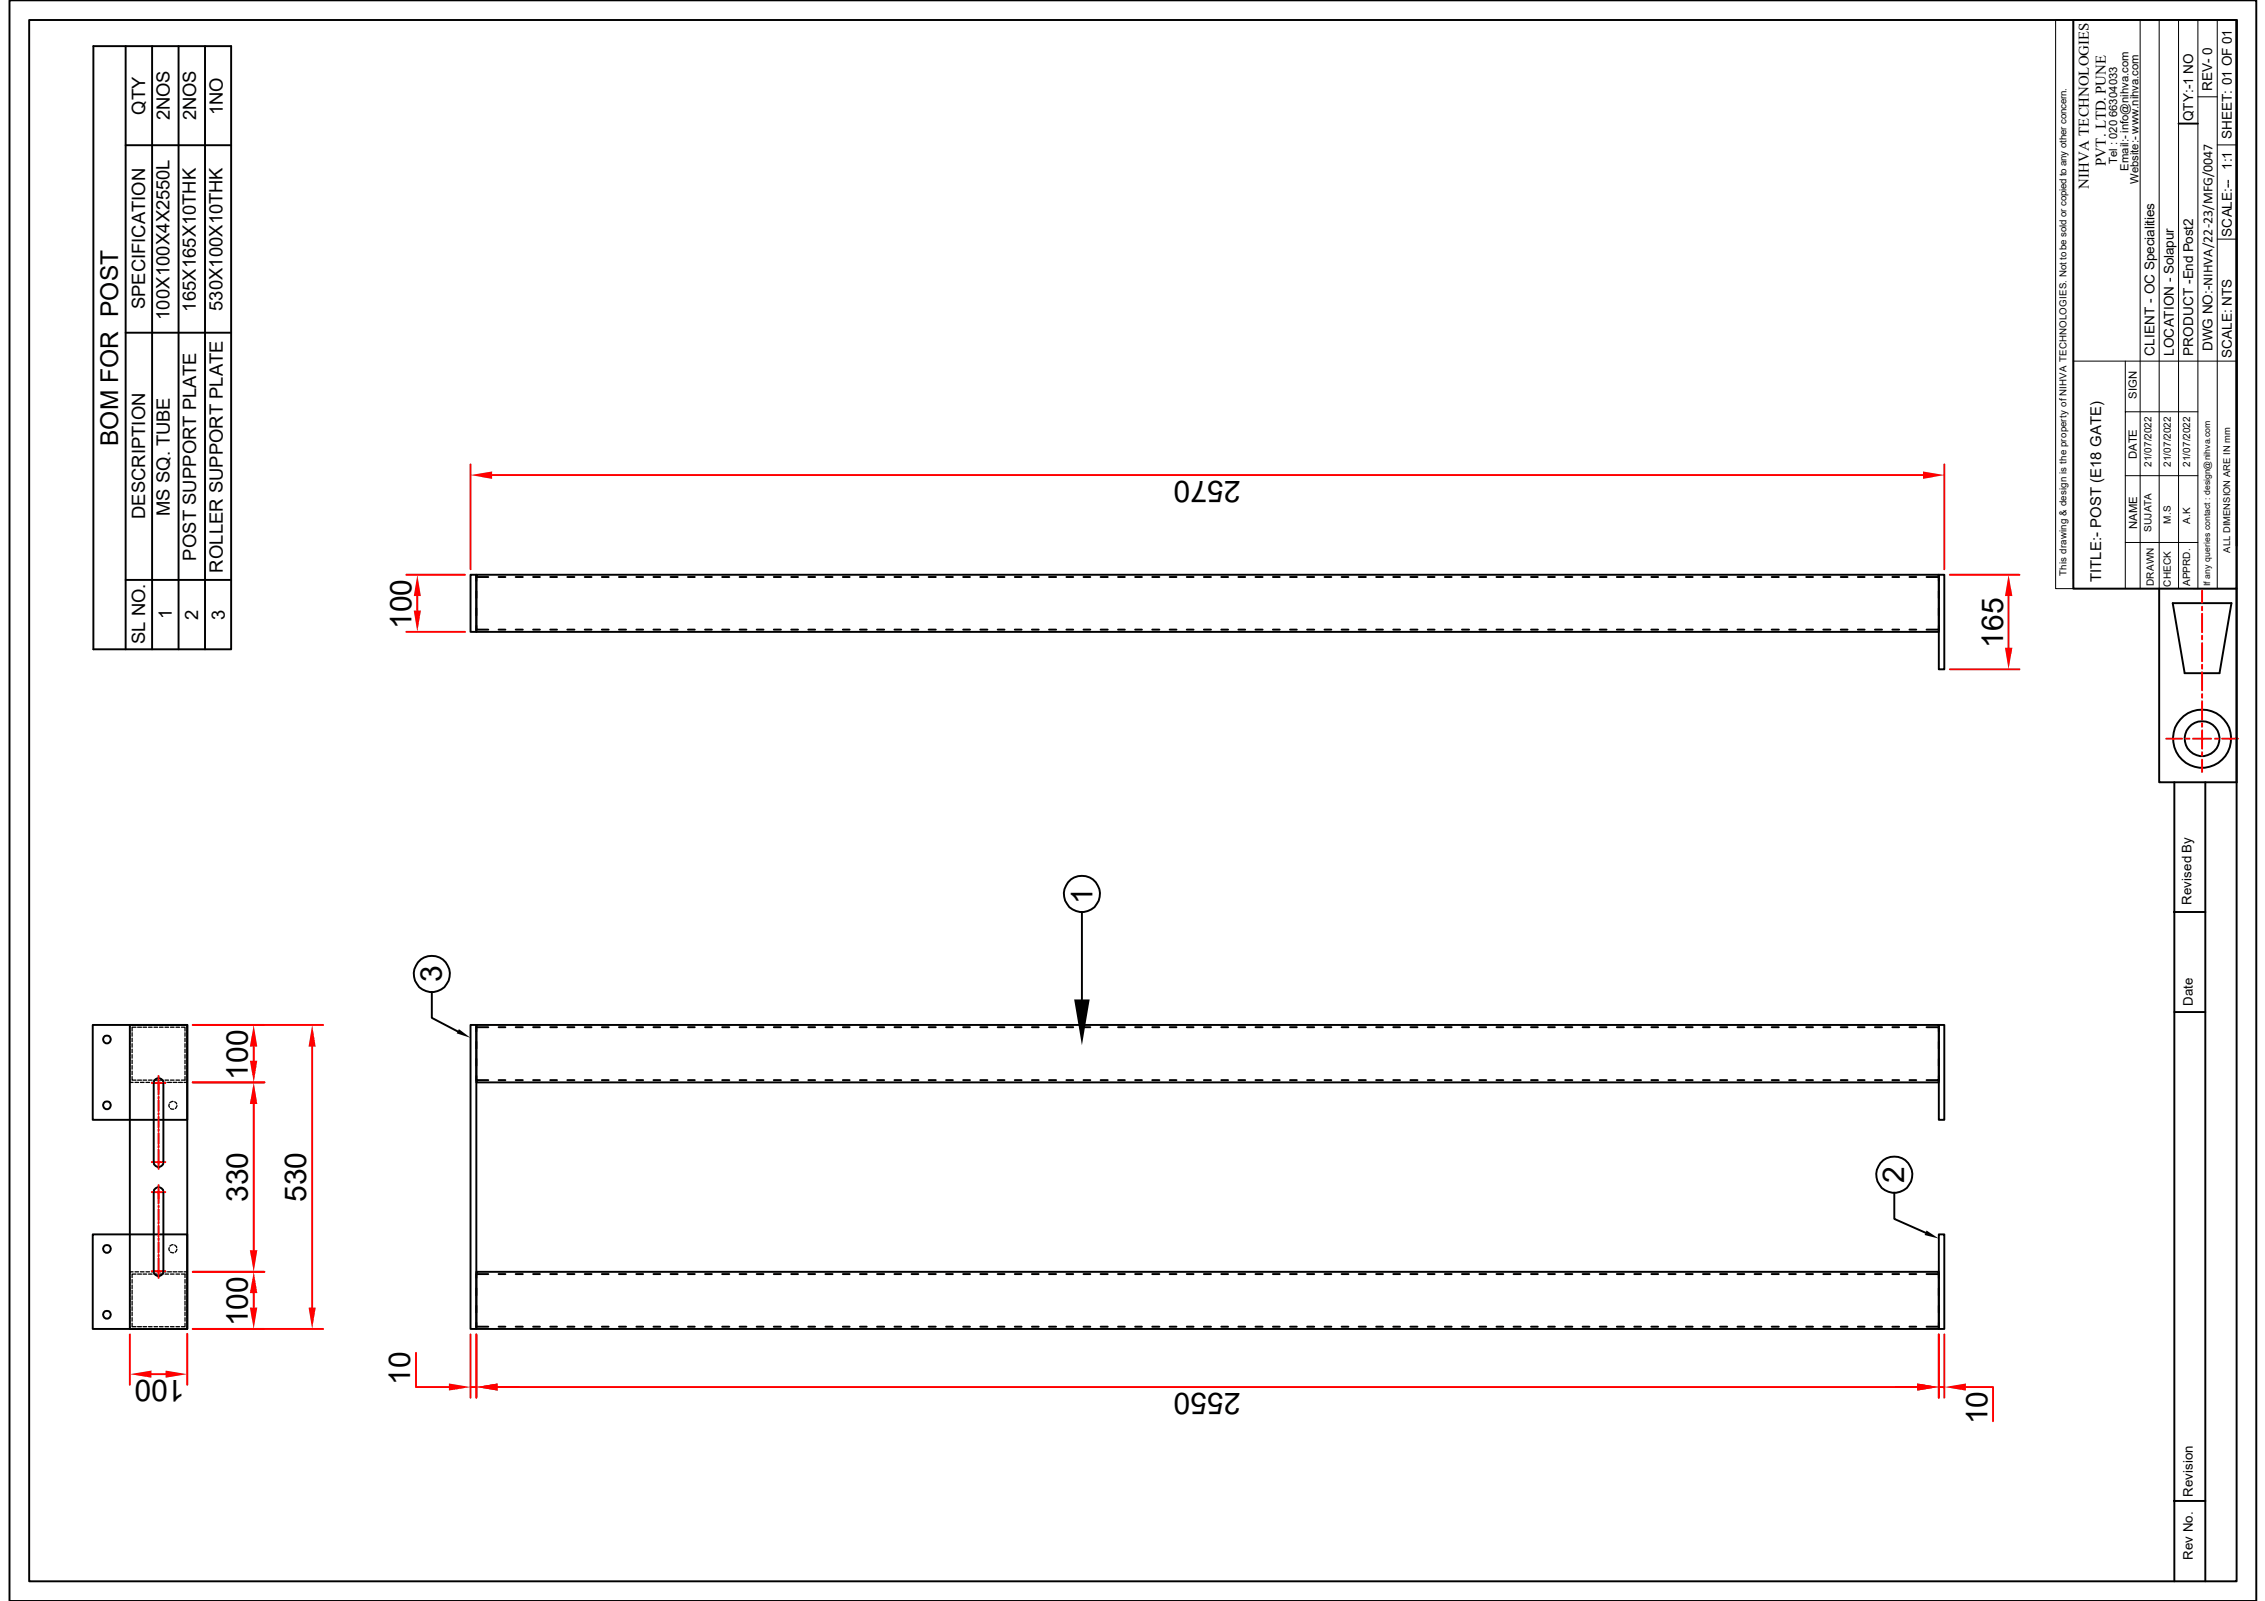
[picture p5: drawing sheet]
<svg xmlns="http://www.w3.org/2000/svg" width="297mm" height="210mm" viewBox="0 0 297 210" stroke-linecap="round" stroke-linejoin="round" font-family="sans-serif">
<defs><g id="words">
<g font-size="3.9">
<text x="162.7" y="63" transform="rotate(180 162.7 63)">2570</text>
<text x="54" y="82.5" transform="rotate(-90 54 82.5)">100</text>
<text x="262.7" y="85" transform="rotate(-90 262.7 85)">165</text>
<text x="143.3" y="118.5" transform="rotate(-90 143.3 118.5)">1</text>
<text x="57.9" y="128.8" transform="rotate(-90 57.9 128.8)">3</text>
<text x="32.5" y="141.6" transform="rotate(-90 32.5 141.6)">100</text>
<text x="249.7" y="155.1" transform="rotate(-90 249.7 155.1)">2</text>
<text x="32.5" y="157.6" transform="rotate(-90 32.5 157.6)">330</text>
<text x="40.2" y="157.6" transform="rotate(-90 40.2 157.6)">530</text>
<text x="32.5" y="173.9" transform="rotate(-90 32.5 173.9)">100</text>
<text x="24.2" y="180.9" transform="rotate(180 24.2 180.9)">100</text>
<text x="53.8" y="181.6" transform="rotate(-90 53.8 181.6)">10</text>
<text x="162.7" y="182.6" transform="rotate(180 162.7 182.6)">2550</text>
<text x="260.6" y="186.8" transform="rotate(-90 260.6 186.8)">10</text>
</g>
<text font-size="3.2" x="15.5" y="58.5" transform="rotate(-90 15.5 58.5)">BOM FOR POST</text>
<g font-size="2.4">
<text x="19" y="15.1" transform="rotate(-90 19 15.1)">QTY</text>
<text x="22.3" y="15.8" transform="rotate(-90 22.3 15.8)">2NOS</text>
<text x="25.7" y="15.8" transform="rotate(-90 25.7 15.8)">2NOS</text>
<text x="29.2" y="15.1" transform="rotate(-90 29.2 15.1)">1NO</text>
<text x="19.1" y="40.6" transform="rotate(-90 19.1 40.6)">SPECIFICATION</text>
<text x="22.2" y="41.9" transform="rotate(-90 22.2 41.9)">100X100X4X2550L</text>
<text x="25.7" y="40.9" transform="rotate(-90 25.7 40.9)">165X165X10THK</text>
<text x="29.2" y="40.8" transform="rotate(-90 29.2 40.8)">530X100X10THK</text>
<text x="19.1" y="68.1" transform="rotate(-90 19.1 68.1)">DESCRIPTION</text>
<text x="22.3" y="67.7" transform="rotate(-90 22.3 67.7)">MS SQ. TUBE</text>
<text x="25.7" y="73.5" transform="rotate(-90 25.7 73.5)">POST SUPPORT PLATE</text>
<text x="29.2" y="75.1" transform="rotate(-90 29.2 75.1)">ROLLER SUPPORT PLATE</text>
<text x="22.5" y="81.2" transform="rotate(-90 22.5 81.2)">1</text>
<text x="26" y="81.2" transform="rotate(-90 26 81.2)">2</text>
<text x="29.5" y="81.2" transform="rotate(-90 29.5 81.2)">3</text>
<text x="19.1" y="84.5" transform="rotate(-90 19.1 84.5)">SL NO.</text>
</g>
<g font-size="1.9">
<text x="276.2" y="21.7" transform="rotate(-90 276.2 21.7)">PVT. LTD. PUNE</text>
<text x="273.9" y="24.8" transform="rotate(-90 273.9 24.8)">NIHVA TECHNOLOGIES</text>
<text x="275.5" y="76.3" transform="rotate(-90 275.5 76.3)">TITLE:- POST (E18 GATE)</text>
</g>
<g font-size="1.8">
<text x="290.1" y="11.9" transform="rotate(-90 290.1 11.9)">REV- 0</text>
<text x="287.6" y="15.9" transform="rotate(-90 287.6 15.9)">QTY:-1 NO</text>
<text x="292.7" y="22.3" transform="rotate(-90 292.7 22.3)">1:1</text>
<text x="292.7" y="18.2" transform="rotate(-90 292.7 18.2)">SHEET: 01 OF 01</text>
<text x="292.7" y="31" transform="rotate(-90 292.7 31)">SCALE:--</text>
<text x="282.5" y="46.6" transform="rotate(-90 282.5 46.6)">CLIENT - OC Specialities</text>
<text x="285.1" y="46.7" transform="rotate(-90 285.1 46.7)">LOCATION - Solapur</text>
<text x="287.6" y="46.7" transform="rotate(-90 287.6 46.7)">PRODUCT -End Post2</text>
<text x="290.1" y="46" transform="rotate(-90 290.1 46)">DWG NO:-NIHVA/22-23/MFG/0047</text>
<text x="292.7" y="46.9" transform="rotate(-90 292.7 46.9)">SCALE: NTS</text>
</g>
<g font-size="1.7">
<text x="287.4" y="118.6" transform="rotate(-90 287.4 118.6)">Revised By</text>
<text x="287.6" y="131.9" transform="rotate(-90 287.6 131.9)">Date</text>
<text x="287.6" y="196.2" transform="rotate(-90 287.6 196.2)">Revision</text>
<text x="287.6" y="204.5" transform="rotate(-90 287.6 204.5)">Rev No.</text>
</g>
<g font-size="1.5">
<text x="277.7" y="21.5" transform="rotate(-90 277.7 21.5)">Tel : 020 66304033</text>
<text x="279.1" y="22.4" transform="rotate(-90 279.1 22.4)">Email:- info@nihva.com</text>
<text x="280.5" y="24.1" transform="rotate(-90 280.5 24.1)">Website:- www.nihva.com</text>
<text x="280.2" y="52.3" transform="rotate(-90 280.2 52.3)">SIGN</text>
<text x="280.2" y="60.2" transform="rotate(-90 280.2 60.2)">DATE</text>
<text x="280.3" y="69.3" transform="rotate(-90 280.3 69.3)">NAME</text>
</g>
<g font-size="1.3">
<text x="282.1" y="61.3" transform="rotate(-90 282.1 61.3)">21/07/2022</text>
<text x="284.7" y="61.3" transform="rotate(-90 284.7 61.3)">21/07/2022</text>
<text x="287.2" y="61.3" transform="rotate(-90 287.2 61.3)">21/07/2022</text>
<text x="282.1" y="69.7" transform="rotate(-90 282.1 69.7)">SUJATA</text>
<text x="284.7" y="68.7" transform="rotate(-90 284.7 68.7)">M.S</text>
<text x="287.2" y="68.7" transform="rotate(-90 287.2 68.7)">A.K</text>
<text x="271" y="75.5" transform="rotate(-90 271 75.5)">This drawing &amp; design is the property of NIHVA TECHNOLOGIES. Not to be sold or copied to any other concern.</text>
<text x="282.4" y="76.8" transform="rotate(-90 282.4 76.8)">DRAWN</text>
<text x="284.7" y="76.9" transform="rotate(-90 284.7 76.9)">CHECK</text>
<text x="287.2" y="76.8" transform="rotate(-90 287.2 76.8)">APPRD.</text>
</g>
<text font-size="1.2" x="292.5" y="72.5" transform="rotate(-90 292.5 72.5)">ALL DIMENSION ARE IN mm</text>
<text font-size="1.1" x="289.8" y="76.9" transform="rotate(-90 289.8 76.9)">If any queries contact : design@nihva.com</text>
</g></defs>
<g fill="none" stroke="#000" stroke-width=".25">
<path d="M1.2 0h294.7v209.9h-294.7zM3.8 2.6h289.5v204.7h-289.5zM293.3 2.6v68.9M12.2 134.4h12.4v12.4h-12.4zM17 134.4h7.6v39.8h-7.6zM61.7 134.4h.8v39.8h-.8zM62.5 134.4h191.8v7.5h-191.8zM62.5 136.6v.9M62.5 138.8v.9M64 134.7h-1.5v.5M65.4 134.7h.9M67.6 134.7h1"/>
<path d="M69.9 134.7h.9M72.2 134.7h.8M74.4 134.7h.9M76.7 134.7h.9M78.9 134.7h.9M81.2 134.7h.9M83.5 134.7h.8M85.7 134.7h.9M87.9 134.7h1M90.2 134.7h.9M92.5 134.7h.9M94.7 134.7h.9"/>
<path d="M97 134.7h.9M99.2 134.7h.9M101.5 134.7h.9M103.8 134.7h.9M106 134.7h.9M108.2 134.7h1M110.5 134.7h.9M112.8 134.7h.9M115 134.7h.9M117.3 134.7h.9M119.5 134.7h.9M121.8 134.7h.9"/>
<path d="M124.1 134.7h.9M126.3 134.7h.9M128.6 134.7h.9M130.8 134.7h.9M133.1 134.7h.9M135.3 134.7h.9M137.6 134.7h.9M139.9 134.7h.8M142.1 134.7h.9M144.3 134.7h1M146.6 134.7h.9M148.9 134.7h.9"/>
<path d="M151.1 134.7h.9M153.4 134.7h.9M155.6 134.7h.9M157.9 134.7h.9M160.2 134.7h.9M162.4 134.7h.9M164.6 134.7h1M166.9 134.7h.9M169.2 134.7h.9M171.4 134.7h.9M173.7 134.7h.9M175.9 134.7h.9"/>
<path d="M178.2 134.7h.9M180.5 134.7h.9M182.7 134.7h.9M185 134.7h.9M187.2 134.7h.9M189.5 134.7h.9M191.7 134.7h1M194 134.7h.9M196.3 134.7h.8M198.5 134.7h.9M200.8 134.7h.9M203 134.7h.9"/>
<path d="M205.3 134.7h.9M207.6 134.7h.8M209.8 134.7h.9M212 134.7h1M214.3 134.7h.9M216.6 134.7h.9M218.8 134.7h.9M221.1 134.7h.9M223.3 134.7h.9M225.6 134.7h.9M227.9 134.7h.8M230.1 134.7h.9"/>
<path d="M232.3 134.7h1M234.6 134.7h.9M236.9 134.7h.9M239.1 134.7h.9M241.4 134.7h.9M243.6 134.7h.9M245.9 134.7h.9M248.2 134.7h.9M250.4 134.7h.9M252.7 134.7h1.6v.5M254.3 134.4h.7v12.4h-.7zM254.3 136.6v.9"/>
<path d="M254.3 138.8v.9M20.2 156a.65 .65 0 0 1 .7-.3 .65 .65 0 0 1 .5 .6v10.4a.63 .63 0 0 1-.6 .6 .63 .63 0 0 1-.6-.6zM20.2 141.7a.65 .65 0 0 1 .7-.3 .65 .65 0 0 1 .5 .6v10.4a.63 .63 0 0 1-.6 .6 .63 .63 0 0 1-.6-.6zM62.5 141.1v.5h1.5M65.4 141.6h.9M67.6 141.6h1M69.9 141.6h.9M72.2 141.6h.8M74.4 141.6h.9M76.7 141.6h.9M78.9 141.6h.9M81.2 141.6h.9"/>
<path d="M83.5 141.6h.8M85.7 141.6h.9M87.9 141.6h1M90.2 141.6h.9M92.5 141.6h.9M94.7 141.6h.9M97 141.6h.9M99.2 141.6h.9M101.5 141.6h.9M103.8 141.6h.9M106 141.6h.9M108.2 141.6h1"/>
<path d="M110.5 141.6h.9M112.8 141.6h.9M115 141.6h.9M117.3 141.6h.9M119.5 141.6h.9M121.8 141.6h.9M124.1 141.6h.9M126.3 141.6h.9M128.6 141.6h.9M130.8 141.6h.9M133.1 141.6h.9M135.3 141.6h.9"/>
<path d="M137.6 141.6h.9M139.9 141.6h.8M142.1 141.6h.9M144.3 141.6h1M146.6 141.6h.9M148.9 141.6h.9M151.1 141.6h.9M153.4 141.6h.9M155.6 141.6h.9M157.9 141.6h.9M160.2 141.6h.9M162.4 141.6h.9"/>
<path d="M164.6 141.6h1M166.9 141.6h.9M169.2 141.6h.9M171.4 141.6h.9M173.7 141.6h.9M175.9 141.6h.9M178.2 141.6h.9M180.5 141.6h.9M182.7 141.6h.9M185 141.6h.9M187.2 141.6h.9M189.5 141.6h.9"/>
<path d="M191.7 141.6h1M194 141.6h.9M196.3 141.6h.8M198.5 141.6h.9M200.8 141.6h.9M203 141.6h.9M205.3 141.6h.9M207.6 141.6h.8M209.8 141.6h.9M212 141.6h1M214.3 141.6h.9M216.6 141.6h.9"/>
<path d="M218.8 141.6h.9M221.1 141.6h.9M223.3 141.6h.9M225.6 141.6h.9M227.9 141.6h.8M230.1 141.6h.9M232.3 141.6h1M234.6 141.6h.9M236.9 141.6h.9M239.1 141.6h.9M241.4 141.6h.9M243.6 141.6h.9"/>
<path d="M245.9 141.6h.9M248.2 141.6h.9M250.4 141.6h.9M254.3 141.1v.5h-1.6M12.2 161.8h12.4v12.4h-12.4zM62.5 166.7h191.8v7.5h-191.8zM62.5 168.9v.9M62.5 171.2v.9M62.5 173.4v.5h1.5M64 167h-1.5v.5M65.4 167h.9M65.4 173.9h.9"/>
<path d="M67.6 167h1M67.6 173.9h1M69.9 167h.9M69.9 173.9h.9M72.2 167h.8M72.2 173.9h.8M74.4 167h.9M74.4 173.9h.9M76.7 167h.9M76.7 173.9h.9M78.9 167h.9M78.9 173.9h.9"/>
<path d="M81.2 167h.9M81.2 173.9h.9M83.5 167h.8M83.5 173.9h.8M85.7 167h.9M85.7 173.9h.9M87.9 167h1M87.9 173.9h1M90.2 167h.9M90.2 173.9h.9M92.5 167h.9M92.5 173.9h.9"/>
<path d="M94.7 167h.9M94.7 173.9h.9M97 167h.9M97 173.9h.9M99.2 167h.9M99.2 173.9h.9M101.5 167h.9M101.5 173.9h.9M103.8 167h.9M103.8 173.9h.9M106 167h.9M106 173.9h.9"/>
<path d="M108.2 167h1M108.2 173.9h1M110.5 167h.9M110.5 173.9h.9M112.8 167h.9M112.8 173.9h.9M115 167h.9M115 173.9h.9M117.3 167h.9M117.3 173.9h.9M119.5 167h.9M119.5 173.9h.9"/>
<path d="M121.8 167h.9M121.8 173.9h.9M124.1 167h.9M124.1 173.9h.9M126.3 167h.9M126.3 173.9h.9M128.6 167h.9M128.6 173.9h.9M130.8 167h.9M130.8 173.9h.9M133.1 167h.9M133.1 173.9h.9"/>
<path d="M135.3 167h.9M135.3 173.9h.9M137.6 167h.9M137.6 173.9h.9M139.9 167h.8M139.9 173.9h.8M142.1 167h.9M142.1 173.9h.9M144.3 167h1M144.3 173.9h1M146.6 167h.9M146.6 173.9h.9"/>
<path d="M148.9 167h.9M148.9 173.9h.9M151.1 167h.9M151.1 173.9h.9M153.4 167h.9M153.4 173.9h.9M155.6 167h.9M155.6 173.9h.9M157.9 167h.9M157.9 173.9h.9M160.2 167h.9M160.2 173.9h.9"/>
<path d="M162.4 167h.9M162.4 173.9h.9M164.6 167h1M164.6 173.9h1M166.9 167h.9M166.9 173.9h.9M169.2 167h.9M169.2 173.9h.9M171.4 167h.9M171.4 173.9h.9M173.7 167h.9M173.7 173.9h.9"/>
<path d="M175.9 167h.9M175.9 173.9h.9M178.2 167h.9M178.2 173.9h.9M180.5 167h.9M180.5 173.9h.9M182.7 167h.9M182.7 173.9h.9M185 167h.9M185 173.9h.9M187.2 167h.9M187.2 173.9h.9"/>
<path d="M189.5 167h.9M189.5 173.9h.9M191.7 167h1M191.7 173.9h1M194 167h.9M194 173.9h.9M196.3 167h.8M196.3 173.9h.8M198.5 167h.9M198.5 173.9h.9M200.8 167h.9M200.8 173.9h.9"/>
<path d="M203 167h.9M203 173.9h.9M205.3 167h.9M205.3 173.9h.9M207.6 167h.8M207.6 173.9h.8M209.8 167h.9M209.8 173.9h.9M212 167h1M212 173.9h1M214.3 167h.9M214.3 173.9h.9"/>
<path d="M216.6 167h.9M216.6 173.9h.9M218.8 167h.9M218.8 173.9h.9M221.1 167h.9M221.1 173.9h.9M223.3 167h.9M223.3 173.9h.9M225.6 167h.9M225.6 173.9h.9M227.9 167h.8M227.9 173.9h.8"/>
<path d="M230.1 167h.9M230.1 173.9h.9M232.3 167h1M232.3 173.9h1M234.6 167h.9M234.6 173.9h.9M236.9 167h.9M236.9 173.9h.9M239.1 167h.9M239.1 173.9h.9M241.4 167h.9M241.4 173.9h.9"/>
<path d="M243.6 167h.9M243.6 173.9h.9M245.9 167h.9M245.9 173.9h.9M248.2 167h.9M248.2 173.9h.9M250.4 167h.9M250.4 173.9h.9M252.7 167h1.6v.5M254.3 161.8h.7v12.4h-.7zM254.3 173.4v.5h-1.6M254.3 168.9v.9"/>
<path d="M254.3 171.2v.9"/>
<circle cx="14" cy="136.3" r=".51"/>
<circle cx="14" cy="144.9" r=".51"/>
<circle cx="14" cy="163.7" r=".51"/>
<circle cx="14" cy="172.4" r=".51"/>
</g>
<g fill="none" stroke="#000" stroke-width=".17">
<path d="M17 135.1v.4M17 135.8v.4M17 136.5v.5M17 137.2v.5M17 137.9v.5M17 138.6v.5M17 139.3v.5M17.3 135.4v.5M17.3 136.1v.5M17.3 136.8v.5M17.3 137.6v.4M17.3 138.3v.4"/>
<path d="M17.3 139v.5M17.3 139.7v.5M17.5 134.4h-.5v.4M17.7 134.4h.5M17.8 134.7h-.5v.5M18 134.7h.6M18.4 134.4h.5M18.8 134.7h.4M19.1 134.4h.5M19.5 134.7h.4M19.9 134.4h.4M20.2 134.7h.5"/>
<path d="M20.6 134.4h.4M20.9 134.7h.5M21.3 134.4h.5M21.6 134.7h.5M22 134.4h.5M22.4 134.7h.4M22.7 134.4h.5M23.1 134.7h.4M23.4 134.4h.5M23.8 134.7h.5v.5M24.1 134.4h.5v.4M24.3 135.4v.5"/>
<path d="M24.3 136.1v.5M24.3 136.8v.5M24.3 137.6v.4M24.3 138.3v.4M24.3 139v.5M24.3 139.7v.5M24.6 135.1v.4M24.6 135.8v.4M24.6 136.5v.5M24.6 137.2v.5M24.6 137.9v.5M24.6 138.6v.5"/>
<path d="M24.6 139.3v.5M17 141.5v.4h.5M17 140v.6M17 140.8v.4M17.3 140.4v.5M17.3 141.1v.5h.5M17.7 141.9h.5M18 141.6h.6M18.4 141.9h.5M18.8 141.6h.4M19.1 141.9h.5M19.5 141.6h.4"/>
<path d="M19.9 141.9h.4M20.2 141.6h.5M20.6 141.9h.4M20.9 141.6h.5M21.3 141.9h.5M21.6 141.6h.5M22 141.9h.5M22.2 144.7l-.1 .3 .1 .2M22.4 145.3l.4 .1M22.4 141.6h.4M22.7 141.9h.5M22.7 144.4l-.4 .2"/>
<path d="M22.9 144.4l.3 .3M23.1 141.6h.4M23.2 145l-.2 .3M23.4 141.9h.5M24.3 140.4v.5M24.3 141.1v.5h-.5M24.6 140v.6M24.6 140.8v.4M24.6 141.5v.4h-.5M17 173.9v.3h.5M17 167.4v.4M17 168.1v.5"/>
<path d="M17 168.8v.5M17 169.5v.5M17 170.3v.4M17 171v.4M17 171.7v.5M17 172.4v.5M17 173.1v.5M17.3 167.8v.4M17.3 168.5v.4M17.3 169.2v.5M17.3 169.9v.5M17.3 170.6v.5"/>
<path d="M17.3 171.3v.5M17.3 172v.5M17.3 172.8v.4M17.3 173.5v.4h.5M17.5 166.7h-.5v.4M17.7 166.7h.5M17.7 174.2h.5M17.8 167h-.5v.5M18 173.9h.6M18 167h.6M18.4 166.7h.5M18.4 174.2h.5"/>
<path d="M18.8 173.9h.4M18.8 167h.4M19.1 166.7h.5M19.1 174.2h.5M19.5 173.9h.4M19.5 167h.4M19.9 166.7h.4M19.9 174.2h.4M20.2 173.9h.5M20.2 167h.5M20.6 166.7h.4M20.6 174.2h.4"/>
<path d="M20.9 173.9h.5M20.9 167h.5M21.3 166.7h.5M21.3 174.2h.5M21.6 173.9h.5M21.6 167h.5M22 166.7h.5M22 174.2h.5M22.2 163.6v.4M22.4 173.9h.4M22.4 164.2h.4M22.4 167h.4"/>
<path d="M22.7 166.7h.5M22.7 163.2l-.4 .2M22.7 174.2h.5M22.9 163.2l.2 .2 .1 .2M23.1 173.9h.4M23.1 167h.4M23.2 163.8l-.2 .4M23.4 166.7h.5M23.4 174.2h.5M23.8 167h.5v.5M24.1 166.7h.5v.4M24.3 173.5v.4h-.5"/>
<path d="M24.3 167.8v.4M24.3 168.5v.4M24.3 169.2v.5M24.3 169.9v.5M24.3 170.6v.5M24.3 171.3v.5M24.3 172v.5M24.3 172.8v.4M24.6 167.4v.4M24.6 168.1v.5M24.6 168.8v.5M24.6 169.5v.5"/>
<path d="M24.6 170.3v.4M24.6 171v.4M24.6 171.7v.5M24.6 172.4v.5M24.6 173.1v.5M24.6 173.9v.3h-.5"/>
</g>
<g fill="none" stroke="#f00" stroke-width=".25">
<path d="M19.9 156.3h.8M19.9 152.4h.8M19.9 142h.8M20.8 156.3h.1M20.8 152.4h.1M20.8 142h.1M20.8 141.1v.8M20.8 141.9v1.6M20.8 143.8v.2M20.8 144.2v1.5M20.8 145.9v.2M20.8 146.4v1.4"/>
<path d="M20.8 148v.3M20.8 148.6v1.4M20.8 150.2v.3M20.8 150.7v1.5M20.8 152.3v.1M20.8 152.5v.7M20.8 155.4v.8M20.8 156.2v1.6M20.8 158.1v.2M20.8 158.5v1.5M20.9 156.3h.8M20.9 152.4h.8"/>
<path d="M20.9 142h.8M19.9 166.7h.8M20.8 166.7h.1M20.8 160.2v.2M20.8 160.7v1.4M20.8 162.3v.3M20.8 162.9v1.3M20.8 164.5v.3M20.8 165v1.5M20.8 166.6v.1M20.8 166.8v.7M20.9 166.7h.8"/>
</g>
<path d="M269.6 2.6h2.3v74.6h-2.3zM271.9 2.6v44.7M280.7 2.6v74.6M283.2 2.6v74.6M285.7 2.6v74.6M288.2 2.6v74.6" fill="none" stroke="#000" stroke-width=".13"/>
<path d="M272.5 25.3h5.9v21.7h-5.9z" fill="#fff"/>
<path d="M288.2 12.7h2.6M290.8 2.6v74.6M290.8 19h2.5M290.8 31.4h2.5M278.7 47.3v29.9M278.7 54h9.5M293.3 47.3h-21.4v28.6M271.9 77.2h21.4M278.7 62.4h9.5M278.7 71.1h9.5" fill="none" stroke="#000" stroke-width=".13"/>
<g fill="none" stroke="#000" stroke-width=".25">
<path d="M12.2 6.1h18.1v79h-18.1zM16.5 6.1v79M16.5 19h13.8M19.9 6.1v79M23.4 6.1v79M26.9 6.1v79M271.9 2.6h21.4v74.6h-21.4zM285.7 16.2h2.5M16.5 43.6h13.8M16.5 76h13.8M61.7 75.4h.8v7.4h-.8zM62.5 75.4h191.8v7.4h-191.8z"/>
<path d="M62.5 77.5v.9M62.5 79.8v.9M64 75.7h-1.5v.5M65.4 75.7h.9M67.6 75.7h1M69.9 75.7h.9M72.2 75.7h.8M74.4 75.7h.9M76.7 75.7h.9M78.9 75.7h.9M81.2 75.7h.9M83.5 75.7h.8"/>
<path d="M85.7 75.7h.9M87.9 75.7h1M90.2 75.7h.9M92.5 75.7h.9M94.7 75.7h.9M97 75.7h.9M99.2 75.7h.9M101.5 75.7h.9M103.8 75.7h.9M106 75.7h.9M108.2 75.7h1M110.5 75.7h.9"/>
<path d="M112.8 75.7h.9M115 75.7h.9M117.3 75.7h.9M119.5 75.7h.9M121.8 75.7h.9M124.1 75.7h.9M126.3 75.7h.9M128.6 75.7h.9M130.8 75.7h.9M133.1 75.7h.9M135.3 75.7h.9M137.6 75.7h.9"/>
<path d="M139.9 75.7h.8M142.1 75.7h.9M144.3 75.7h1M146.6 75.7h.9M148.9 75.7h.9M151.1 75.7h.9M153.4 75.7h.9M155.6 75.7h.9M157.9 75.7h.9M160.2 75.7h.9M162.4 75.7h.9M164.6 75.7h1"/>
<path d="M166.9 75.7h.9M169.2 75.7h.9M171.4 75.7h.9M173.7 75.7h.9M175.9 75.7h.9M178.2 75.7h.9M180.5 75.7h.9M182.7 75.7h.9M185 75.7h.9M187.2 75.7h.9M189.5 75.7h.9M191.7 75.7h1"/>
<path d="M194 75.7h.9M196.3 75.7h.8M198.5 75.7h.9M200.8 75.7h.9M203 75.7h.9M205.3 75.7h.9M207.6 75.7h.8M209.8 75.7h.9M212 75.7h1M214.3 75.7h.9M216.6 75.7h.9M218.8 75.7h.9"/>
<path d="M221.1 75.7h.9M223.3 75.7h.9M225.6 75.7h.9M227.9 75.7h.8M230.1 75.7h.9M232.3 75.7h1M234.6 75.7h.9M236.9 75.7h.9M239.1 75.7h.9M241.4 75.7h.9M243.6 75.7h.9M245.9 75.7h.9"/>
<path d="M248.2 75.7h.9M250.4 75.7h.9M252.7 75.7h1.6v.5M254.3 75.4h.7v12.4h-.7zM254.3 77.5v.9M254.3 79.8v.9M283.2 77.2v25.4h10.1v-25.4M284.9 79.1h7.7l-1.5 9.2h-4.6zM62.5 82v.5h1.5M65.4 82.5h.9M67.6 82.5h1M69.9 82.5h.9"/>
<path d="M72.2 82.5h.8M74.4 82.5h.9M76.7 82.5h.9M78.9 82.5h.9M81.2 82.5h.9M83.5 82.5h.8M85.7 82.5h.9M87.9 82.5h1M90.2 82.5h.9M92.5 82.5h.9M94.7 82.5h.9M97 82.5h.9"/>
<path d="M99.2 82.5h.9M101.5 82.5h.9M103.8 82.5h.9M106 82.5h.9M108.2 82.5h1M110.5 82.5h.9M112.8 82.5h.9M115 82.5h.9M117.3 82.5h.9M119.5 82.5h.9M121.8 82.5h.9M124.1 82.5h.9"/>
<path d="M126.3 82.5h.9M128.6 82.5h.9M130.8 82.5h.9M133.1 82.5h.9M135.3 82.5h.9M137.6 82.5h.9M139.9 82.5h.8M142.1 82.5h.9M144.3 82.5h1M146.6 82.5h.9M148.9 82.5h.9M151.1 82.5h.9"/>
<path d="M153.4 82.5h.9M155.6 82.5h.9M157.9 82.5h.9M160.2 82.5h.9M162.4 82.5h.9M164.6 82.5h1M166.9 82.5h.9M169.2 82.5h.9M171.4 82.5h.9M173.7 82.5h.9M175.9 82.5h.9M178.2 82.5h.9"/>
<path d="M180.5 82.5h.9M182.7 82.5h.9M185 82.5h.9M187.2 82.5h.9M189.5 82.5h.9M191.7 82.5h1M194 82.5h.9M196.3 82.5h.8M198.5 82.5h.9M200.8 82.5h.9M203 82.5h.9M205.3 82.5h.9"/>
<path d="M207.6 82.5h.8M209.8 82.5h.9M212 82.5h1M214.3 82.5h.9M216.6 82.5h.9M218.8 82.5h.9M221.1 82.5h.9M223.3 82.5h.9M225.6 82.5h.9M227.9 82.5h.8M230.1 82.5h.9M232.3 82.5h1"/>
<path d="M234.6 82.5h.9M236.9 82.5h.9M239.1 82.5h.9M241.4 82.5h.9M243.6 82.5h.9M245.9 82.5h.9M248.2 82.5h.9M250.4 82.5h.9M254.3 82v.5h-1.6M285.1 102.6v104.7M285.1 119.6h4.1M289.2 102.6v104.7"/>
<path d="M285.1 132.7h4.1M285.1 196.8h4.1"/>
<circle cx="288.8" cy="96.8" r="3.8"/>
<circle cx="288.8" cy="96.8" r="2.28"/>
</g>
<g fill="none" stroke="#f00" stroke-width=".25">
<path d="M288.8 77.4v1.6M288.8 79.5v.5M284.1 96.8h2.1M286.6 96.8h.5M287.6 96.8h2.4M288.8 80.5v2.4M288.8 83.4v.4M288.8 84.3v2.4M288.8 87.2v.5M288.8 88.1v2.4M288.8 91v.5M288.8 91.9v2.5"/>
<path d="M288.8 94.8v.5M288.8 95.7v2.5M288.8 98.6v.5M288.8 99.6v1.6M290.5 96.8h.4M291.4 96.8h2.1M25.3 134.4h17.1M40.9 137.2v34.2M25.3 174.2h17.1"/>
</g>
<g fill="#f00">
<path d="M40.5 171.4h.9l-.5 2.8z"/>
<path d="M40.9 134.4l.5 2.8h-.9z"/>
</g>
<path d="M25.3 174.2h9.4M25.3 166.7h9.4M33.3 169.5v1.9" fill="none" stroke="#f00" stroke-width=".25"/>
<g fill="#f00">
<path d="M32.8 171.4h.9l-.4 2.8z"/>
<path d="M33.3 166.7l.4 2.8h-.9z"/>
</g>
<path d="M25.3 141.9h9.4M33.3 144.7v19.2M25.3 166.7h9.4" fill="none" stroke="#f00" stroke-width=".25"/>
<g fill="#f00">
<path d="M32.8 163.9h.9l-.4 2.8z"/>
<path d="M33.3 141.9l.4 2.8h-.9z"/>
</g>
<path d="M25.3 134.4h9.4M33.3 137.2v1.9M25.3 141.9h9.4" fill="none" stroke="#f00" stroke-width=".25"/>
<g fill="#f00">
<path d="M32.8 139.1h.9l-.4 2.8z"/>
<path d="M33.3 134.4l.4 2.8h-.9z"/>
</g>
<path d="M17 175v6.6M24.6 174.9v6.7M19.9 180.2h1.8" fill="none" stroke="#f00" stroke-width=".25"/>
<g fill="#f00">
<path d="M21.7 179.7l2.9 .5-2.9 .4z"/>
<path d="M17 180.2l2.9-.5v.9z"/>
</g>
<path d="M254.3 175v8.2M255 175v8.2M248.6 181.9h2.8M254.3 181.9h.7M257.8 181.9h3.6v4.4" fill="none" stroke="#f00" stroke-width=".25"/>
<g fill="#f00">
<path d="M251.4 181.4l2.9 .5-2.9 .4z"/>
<path d="M255 181.9l2.8-.5v.9z"/>
</g>
<path d="M62.5 175v8.2M254.3 175v8.2M65.3 181.9h186.1" fill="none" stroke="#f00" stroke-width=".25"/>
<g fill="#f00">
<path d="M251.4 181.4l2.9 .5-2.9 .4z"/>
<path d="M62.5 181.9l2.8-.5v.9z"/>
</g>
<path d="M54.6 177.4v4.5h4.3M61.7 175v8.2M62.5 175v8.2M61.7 181.9h.8M65.3 181.9h2.8" fill="none" stroke="#f00" stroke-width=".25"/>
<g fill="#f00">
<path d="M62.5 181.9l2.8-.5v.9z"/>
<path d="M58.9 181.4l2.8 .5-2.8 .4z"/>
</g>
<path d="M53.3 75.4h7.7M54.7 78.1v2M53.3 82.8h7.7" fill="none" stroke="#f00" stroke-width=".25"/>
<g fill="#f00">
<path d="M54.3 80.1h.9l-.5 2.7z"/>
<path d="M54.7 75.4l.5 2.7h-.9z"/>
</g>
<path d="M61.7 60.9v13.7M64.5 62.3h187.7M255 60.9v13.7" fill="none" stroke="#f00" stroke-width=".25"/>
<g fill="#f00">
<path d="M61.7 62.3l2.8-.5v1z"/>
<path d="M252.2 61.8l2.8 .5-2.8 .5z"/>
</g>
<path d="M255.7 75.4h9.1M263.4 78.1v6.8M255.7 87.8h9.1" fill="none" stroke="#f00" stroke-width=".25"/>
<g fill="#f00">
<path d="M262.9 84.9h1l-.5 2.9z"/>
<path d="M263.4 75.4l.5 2.7h-1z"/>
</g>
<path d="M60.2 134.9l1.5 1.2-1.8-.6zM140.9 131h2l-1 6zM252.7 161.3l1.6 1.1-1.9-.5z" fill="#000"/>
<g fill="none" stroke="#000" stroke-width=".25">
<path d="M141.9 119.6v11.4M56.6 130.1v3.3l3.4 1.8M248.4 156.4v3.4l4.1 1.8"/>
<circle cx="141.9" cy="117.2" r="2.36"/>
<circle cx="56.6" cy="127.7" r="2.36"/>
<circle cx="248.4" cy="154" r="2.36"/>
</g>
<use href="#words"/>
</svg>
